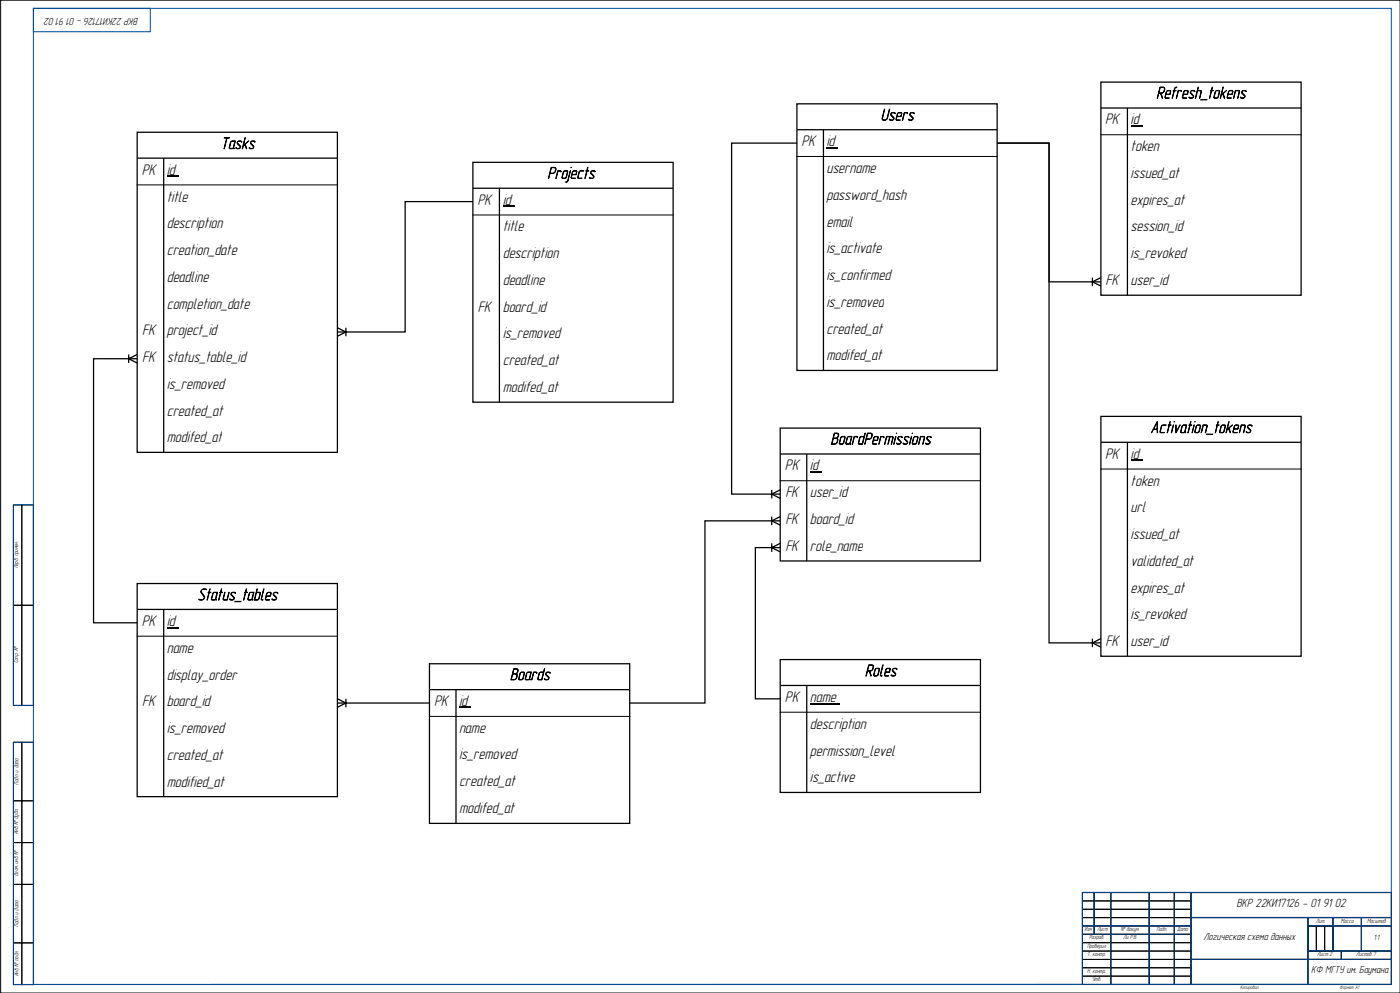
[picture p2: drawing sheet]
<svg xmlns="http://www.w3.org/2000/svg" width="838mm" height="594mm" viewBox="0 0 838 594" stroke-linecap="round" stroke-linejoin="round" font-family="sans-serif">
<defs><g id="words">
<g font-size="10.5">
<text x="692" y="59">Refresh_tokens</text>
<text x="527" y="72">Users</text>
<text x="132" y="89">Tasks</text>
<text x="328" y="107">Projects</text>
<text x="689" y="259">Activation_tokens</text>
<text x="497" y="266">BoardPermissions</text>
<text x="118" y="359">Status_tables</text>
<text x="305" y="407">Boards</text>
<text x="518" y="405">Roles</text>
</g>
<g font-size="9.4">
<text x="662" y="74">PK</text>
<text x="677" y="74">id</text>
<text x="480" y="88">PK</text>
<text x="495" y="88">id</text>
<text x="677" y="90">token</text>
<text x="85" y="105">PK</text>
<text x="100" y="105">id</text>
<text x="495" y="104">username</text>
<text x="677" y="106">issued_at</text>
<text x="495" y="120">password_hash</text>
<text x="100" y="121">title</text>
<text x="286" y="122">PK</text>
<text x="301" y="122">id</text>
<text x="677" y="122">expires_at</text>
<text x="100" y="137">description</text>
<text x="495" y="136">email</text>
<text x="301" y="138">title</text>
<text x="677" y="138">session_id</text>
<text x="100" y="153">creation_date</text>
<text x="301" y="154">description</text>
<text x="495" y="152">is_activate</text>
<text x="677" y="154">is_revoked</text>
<text x="495" y="168">is_confirmed</text>
<text x="100" y="169">deadline</text>
<text x="301" y="170">deadline</text>
<text x="662" y="170">FK</text>
<text x="677" y="170">user_id</text>
<text x="100" y="185">completion_date</text>
<text x="495" y="184">is_removed</text>
<text x="286" y="186">FK</text>
<text x="301" y="186">board_id</text>
<text x="85" y="201">FK</text>
<text x="100" y="201">project_id</text>
<text x="301" y="202">is_removed</text>
<text x="495" y="200">created_at</text>
<text x="495" y="216">modifed_at</text>
<text x="85" y="217">FK</text>
<text x="100" y="217">status_table_id</text>
<text x="301" y="218">created_at</text>
<text x="100" y="233">is_removed</text>
<text x="301" y="234">modifed_at</text>
<text x="100" y="249">created_at</text>
<text x="100" y="265">modifed_at</text>
<text x="662" y="275">PK</text>
<text x="677" y="275">id</text>
<text x="470" y="281">PK</text>
<text x="485" y="281">id</text>
<text x="677" y="291">token</text>
<text x="470" y="297">FK</text>
<text x="485" y="297">user_id</text>
<text x="677" y="307">url</text>
<text x="470" y="313">FK</text>
<text x="485" y="313">board_id</text>
<text x="677" y="323">issued_at</text>
<text x="470" y="329">FK</text>
<text x="485" y="329">role_name</text>
<text x="677" y="339">validated_at</text>
<text x="677" y="355">expires_at</text>
<text x="677" y="371">is_revoked</text>
<text x="85" y="375">PK</text>
<text x="100" y="375">id</text>
<text x="662" y="387">FK</text>
<text x="677" y="387">user_id</text>
<text x="100" y="391">name</text>
<text x="100" y="407">display_order</text>
<text x="85" y="423">FK</text>
<text x="100" y="423">board_id</text>
<text x="260" y="422">PK</text>
<text x="275" y="422">id</text>
<text x="470" y="420">PK</text>
<text x="485" y="420">name</text>
<text x="485" y="436">description</text>
<text x="100" y="439">is_removed</text>
<text x="275" y="438">name</text>
<text x="100" y="455">created_at</text>
<text x="275" y="454">is_removed</text>
<text x="485" y="452">permission_level</text>
<text x="100" y="471">modified_at</text>
<text x="275" y="470">created_at</text>
<text x="485" y="468">is_active</text>
<text x="275" y="486">modifed_at</text>
</g>
<text font-size="7.3" x="740" y="543">ВКР 22КИ17126 - 01 91 02</text>
<g font-size="6.3">
<text x="83" y="11" transform="rotate(-180 83 11)">ВКР 22КИ17126 - 01 91 02</text>
<text x="721" y="562">Логическая схема данных</text>
<text x="785" y="582">КФ МГТУ им. Баумана</text>
</g>
<text font-size="4.7" x="822" y="562">1:1</text>
<g font-size="3.7">
<text x="11" y="340" transform="rotate(-90 11 340)">Перв. примен.</text>
<text x="11" y="397" transform="rotate(-90 11 397)">Сопр. №</text>
<text x="11" y="469" transform="rotate(-90 11 469)">Подп. и дата</text>
<text x="11" y="499" transform="rotate(-90 11 499)">Инв. № дубл.</text>
<text x="11" y="524" transform="rotate(-90 11 524)">Взам. инв. №</text>
<text x="788" y="552">Лит.</text>
<text x="803" y="552">Масса</text>
<text x="818" y="552">Масштаб</text>
<text x="11" y="554" transform="rotate(-90 11 554)">Подп. и дата</text>
<text x="649" y="557">Изм</text>
<text x="657" y="557">Лист</text>
<text x="671" y="557">№ докум.</text>
<text x="692" y="557">Подп.</text>
<text x="705" y="557">Дата</text>
<text x="652" y="562">Разраб.</text>
<text x="672" y="562">Ли Р.В.</text>
<text x="651" y="567">Проверил</text>
<text x="651" y="572">Т. контр.</text>
<text x="789" y="572">Лист 2</text>
<text x="812" y="572">Листов 7</text>
<text x="651" y="582">Н. контр.</text>
<text x="11" y="584" transform="rotate(-90 11 584)">Инв. № подл.</text>
<text x="654" y="587">Утв.</text>
</g>
<g font-size="3.1">
<text x="743" y="592">Копировал</text>
<text x="802" y="592">Формат А1</text>
</g>
</g></defs>
<g fill="none" stroke="#000" stroke-width=".6">
<path d="M838 0h-838v594h838M8 302h5v60h-5zM13 302h7v60h-7zM8 362h5v60h-5zM13 362h7v60h-7zM8 444h5v35h-5zM13 444h7v35h-7zM8 479h5v25h-5zM13 479h7v25h-7zM8 504h5v25h-5zM13 504h7v25h-7zM8 529h5v35h-5z"/>
<path d="M13 529h7v35h-7zM648 534h185v55h-185zM648 534h7v5h-7zM648 539h7v5h-7zM655 539h10v5h-10zM655 534h10v5h-10zM665 534h23v5h-23zM665 539h23v5h-23zM688 534h15v5h-15zM688 539h15v5h-15zM703 534h10v5h-10zM703 539h10v5h-10z"/>
<path d="M713 534h120v15h-120zM648 549h7v5h-7zM648 554h7v5h-7zM648 544h7v5h-7zM648 559h17v5h-17zM655 544h10v5h-10zM655 549h10v5h-10zM655 554h10v5h-10zM665 544h23v5h-23zM665 549h23v5h-23zM665 554h23v5h-23zM665 559h23v5h-23z"/>
<path d="M688 554h15v5h-15zM688 544h15v5h-15zM688 549h15v5h-15zM688 559h15v5h-15zM703 544h10v5h-10zM703 549h10v5h-10zM703 554h10v5h-10zM703 559h10v5h-10zM713 549h70v25h-70zM783 554h15v15h-15zM783 549h15v5h-15zM783 554h5v15h-5z"/>
<path d="M788 554h5v15h-5zM793 554h5v15h-5zM798 549h17v5h-17zM798 554h17v15h-17zM815 554h18v15h-18zM815 549h18v5h-18zM8 564h5v25h-5zM13 564h7v25h-7zM648 564h17v5h-17zM648 569h17v5h-17zM648 579h17v5h-17zM648 574h17v5h-17z"/>
<path d="M665 569h23v5h-23zM665 564h23v5h-23zM665 574h23v5h-23zM665 579h23v5h-23zM688 564h15v5h-15zM688 574h15v5h-15zM688 579h15v5h-15zM688 569h15v5h-15zM703 564h10v5h-10zM703 579h10v5h-10zM703 569h10v5h-10zM703 574h10v5h-10z"/>
<path d="M713 574h70v15h-70zM783 574h50v15h-50zM783 569h20v5h-20zM803 569h30v5h-30zM648 584h17v5h-17zM665 584h23v5h-23zM688 584h15v5h-15zM703 584h10v5h-10z"/>
</g>
<g fill="none" stroke="#004c99" stroke-width=".6">
<path d="M20 5h70v14h-70zM20 5h813v584h-813zM8 302h12v120h-12zM655 534v25M665 534v55M688 534v55M703 534v55M713 534v55M648 554h65M648 559h65M713 549h120M783 549v40"/>
<path d="M798 549v20M815 549v20M833 554h-50M713 574h120M783 569h50M803 569v5M648 589v-55h185v55M833 589h-825v-145h12v145"/>
</g>
<path d="M82 79h120v16h-120z" fill="#fff"/>
<path d="M82 95v-16h120v16M82 95v176h120v-176M82 95h120M98 95v176" fill="none" stroke="#000" stroke-width=".76" stroke-linecap="butt"/>
<path d="M82 111h120" fill="none" stroke="#000" stroke-width=".6"/>
<g fill="#fff">
<path d="M85 97h10v11h-10z"/>
<path d="M100 97h7v11h-7z"/>
</g>
<path d="M100 105h7v1h-7z" fill="#000"/>
<g fill="#fff">
<path d="M100 113h15v11h-15z"/>
<path d="M100 129h36v11h-36z"/>
<path d="M100 145h44v11h-44z"/>
<path d="M100 161h27v11h-27z"/>
<path d="M100 177h52v11h-52z"/>
<path d="M85 193h10v11h-10z"/>
<path d="M100 193h32v11h-32z"/>
<path d="M85 209h10v11h-10z"/>
<path d="M100 209h49v11h-49z"/>
<path d="M100 225h36v11h-36z"/>
<path d="M100 241h36v11h-36z"/>
<path d="M100 257h33v11h-33z"/>
<path d="M283 97h120v16h-120z"/>
</g>
<path d="M283 113v-16h120v16M283 113v128h120v-128M283 113h120M299 113v128" fill="none" stroke="#000" stroke-width=".76" stroke-linecap="butt"/>
<path d="M283 129h120" fill="none" stroke="#000" stroke-width=".6"/>
<g fill="#fff">
<path d="M286 115h10v11h-10z"/>
<path d="M301 115h7v11h-7z"/>
</g>
<path d="M301 123h7v1h-7z" fill="#000"/>
<g fill="#fff">
<path d="M301 131h15v11h-15z"/>
<path d="M301 147h36v11h-36z"/>
<path d="M301 163h27v11h-27z"/>
<path d="M286 179h10v11h-10z"/>
<path d="M301 179h28v11h-28z"/>
<path d="M301 195h37v11h-37z"/>
<path d="M301 211h34v11h-34z"/>
<path d="M301 227h35v11h-35z"/>
<path d="M82 349h120v16h-120z"/>
</g>
<path d="M82 365v-16h120v16M82 365v112h120v-112M82 365h120M98 365v112" fill="none" stroke="#000" stroke-width=".76" stroke-linecap="butt"/>
<path d="M82 381h120" fill="none" stroke="#000" stroke-width=".6"/>
<g fill="#fff">
<path d="M85 367h10v11h-10z"/>
<path d="M100 367h7v11h-7z"/>
</g>
<path d="M100 375h7v1h-7z" fill="#000"/>
<g fill="#fff">
<path d="M100 383h18v11h-18z"/>
<path d="M100 399h44v11h-44z"/>
<path d="M85 415h10v11h-10z"/>
<path d="M100 415h28v11h-28z"/>
<path d="M100 431h36v11h-36z"/>
<path d="M100 447h36v11h-36z"/>
<path d="M100 463h36v11h-36z"/>
<path d="M257 397h120v16h-120z"/>
</g>
<path d="M257 413v-16h120v16M257 413v80h120v-80M257 413h120M273 413v80" fill="none" stroke="#000" stroke-width=".76" stroke-linecap="butt"/>
<path d="M257 429h120" fill="none" stroke="#000" stroke-width=".6"/>
<g fill="#fff">
<path d="M260 415h10v11h-10z"/>
<path d="M275 415h7v11h-7z"/>
</g>
<path d="M275 423h7v1h-7z" fill="#000"/>
<g fill="#fff">
<path d="M275 431h18v11h-18z"/>
<path d="M275 447h36v11h-36z"/>
<path d="M275 463h36v11h-36z"/>
<path d="M275 479h35v11h-35z"/>
<path d="M467 256h120v16h-120z"/>
</g>
<path d="M467 272v-16h120v16M467 272v64h120v-64M467 272h120M483 272v64" fill="none" stroke="#000" stroke-width=".76" stroke-linecap="butt"/>
<path d="M467 288h120" fill="none" stroke="#000" stroke-width=".6"/>
<g fill="#fff">
<path d="M470 274h10v11h-10z"/>
<path d="M485 274h7v11h-7z"/>
</g>
<path d="M485 282h7v1h-7z" fill="#000"/>
<g fill="#fff">
<path d="M470 290h10v11h-10z"/>
<path d="M485 290h25v11h-25z"/>
<path d="M470 306h10v11h-10z"/>
<path d="M485 306h28v11h-28z"/>
<path d="M470 322h10v11h-10z"/>
<path d="M485 322h32v11h-32z"/>
<path d="M467 395h120v15h-120z"/>
</g>
<path d="M467 410v-15h120v15M467 410v64h120v-64M467 410h120M483 410v64" fill="none" stroke="#000" stroke-width=".76" stroke-linecap="butt"/>
<path d="M467 426h120" fill="none" stroke="#000" stroke-width=".6"/>
<g fill="#fff">
<path d="M470 413h10v11h-10z"/>
<path d="M485 413h18v11h-18z"/>
</g>
<path d="M485 421h18h-18z" fill="#000"/>
<g fill="#fff">
<path d="M485 429h36v11h-36z"/>
<path d="M485 445h53v11h-53z"/>
<path d="M485 461h29v11h-29z"/>
<path d="M477 62h120v16h-120z"/>
</g>
<path d="M477 78v-16h120v16M477 78v144h120v-144M477 78h120M493 78v144" fill="none" stroke="#000" stroke-width=".76" stroke-linecap="butt"/>
<path d="M477 94h120" fill="none" stroke="#000" stroke-width=".6"/>
<g fill="#fff">
<path d="M480 80h10v11h-10z"/>
<path d="M495 80h7v11h-7z"/>
</g>
<path d="M495 88h7v1h-7z" fill="#000"/>
<g fill="#fff">
<path d="M495 96h32v11h-32z"/>
<path d="M495 112h50v11h-50z"/>
<path d="M495 128h18v11h-18z"/>
<path d="M495 144h33v11h-33z"/>
<path d="M495 160h40v11h-40z"/>
<path d="M495 176h34v11h-34z"/>
<path d="M495 192h36v11h-36z"/>
<path d="M495 208h35v11h-35z"/>
<path d="M659 49h120v16h-120z"/>
</g>
<path d="M659 65v-16h120v16M659 65v112h120v-112M659 65h120M675 65v112" fill="none" stroke="#000" stroke-width=".76" stroke-linecap="butt"/>
<path d="M659 81h120" fill="none" stroke="#000" stroke-width=".6"/>
<g fill="#fff">
<path d="M662 67h10v11h-10z"/>
<path d="M677 67h7v11h-7z"/>
</g>
<path d="M677 75h7v1h-7z" fill="#000"/>
<g fill="#fff">
<path d="M677 83h17v11h-17z"/>
<path d="M677 99h31v11h-31z"/>
<path d="M677 115h34v11h-34z"/>
<path d="M677 131h33v11h-33z"/>
<path d="M677 147h35v11h-35z"/>
<path d="M662 163h10v11h-10z"/>
<path d="M677 163h25v11h-25z"/>
<path d="M659 249h120v16h-120z"/>
</g>
<path d="M659 265v-16h120v16M659 265v128h120v-128M659 265h120M675 265v128" fill="none" stroke="#000" stroke-width=".76" stroke-linecap="butt"/>
<path d="M659 281h120" fill="none" stroke="#000" stroke-width=".6"/>
<g fill="#fff">
<path d="M662 267h10v11h-10z"/>
<path d="M677 267h7v11h-7z"/>
</g>
<path d="M677 275h7v1h-7z" fill="#000"/>
<g fill="#fff">
<path d="M677 283h19v11h-19z"/>
<path d="M677 299h11v11h-11z"/>
<path d="M677 315h31v11h-31z"/>
<path d="M677 331h40v11h-40z"/>
<path d="M677 347h34v11h-34z"/>
<path d="M677 363h35v11h-35z"/>
<path d="M662 379h10v11h-10z"/>
<path d="M677 379h25v11h-25z"/>
</g>
<g fill="none" stroke="#000" stroke-width=".76" stroke-linecap="butt">
<path d="M477 86h-39v210h29M283 121h-40v78h-41M654 166v5M659 169h-31v-83h-31h31v299h31M659 166l-5 3 5 2M202 196l5 3-5 2M207 196v5M77 212v5M82 215h-26v158h26M82 212l-5 3 5 2M462 293v5M467 293l-5 3 5 2"/>
<path d="M462 309v5M467 312h-45v109h-45M467 309l-5 3 5 2M462 325v5M467 328h-15v90h15M467 325l-5 3 5 2M654 382v5M659 382l-5 3 5 2M202 418l5 3-5 2M207 418v5M257 421h-55"/>
</g>
<use href="#words"/>
</svg>
